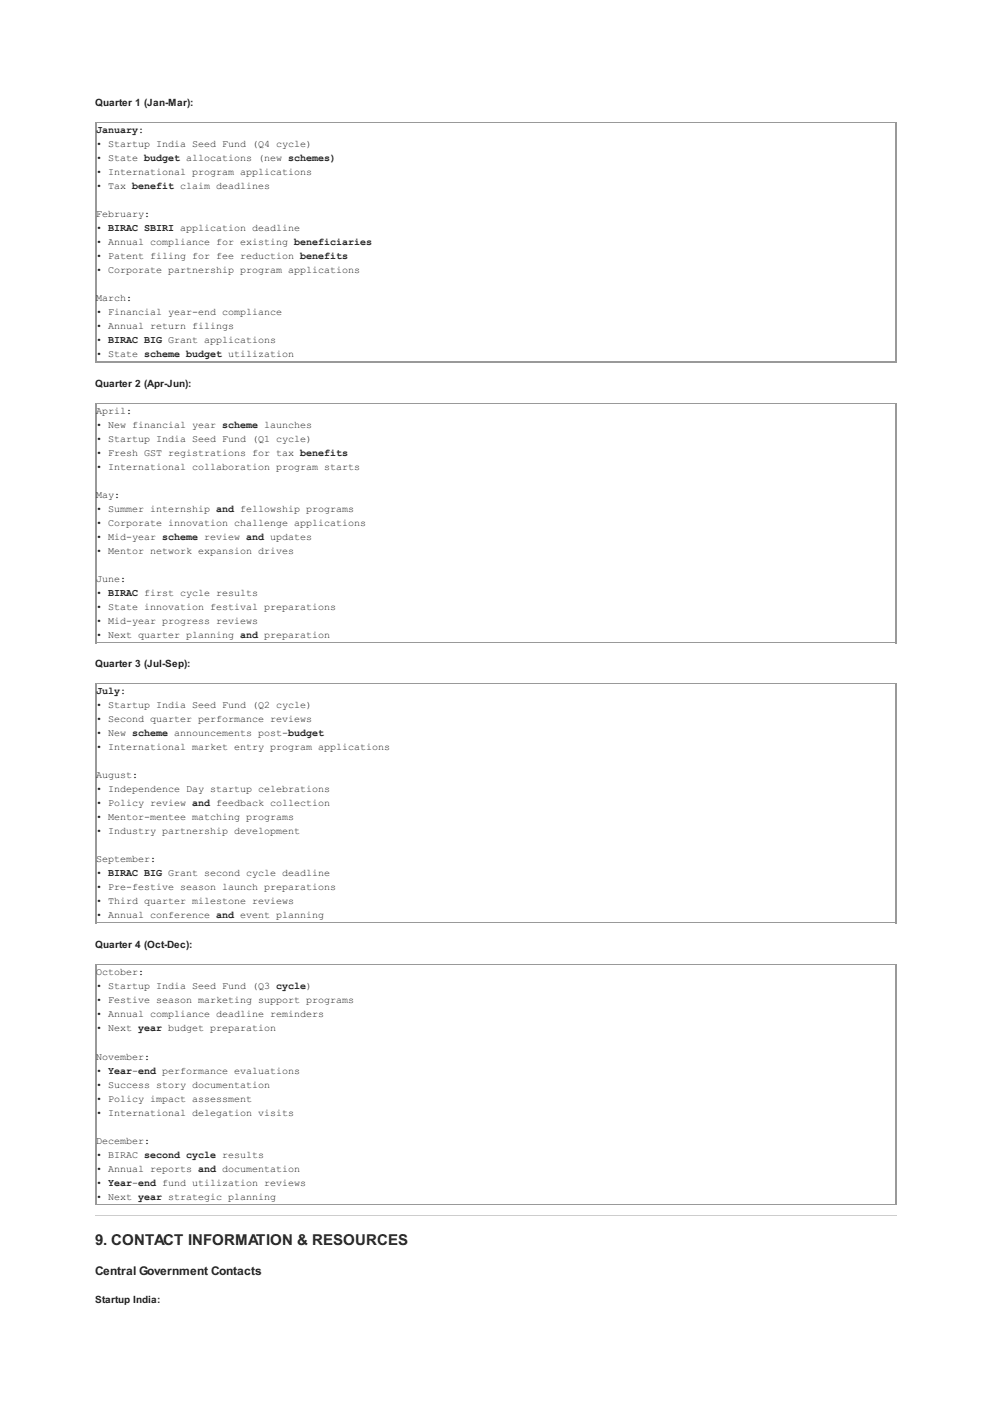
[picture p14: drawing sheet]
<svg xmlns="http://www.w3.org/2000/svg" width="210mm" height="297mm" viewBox="0 0 210 297" stroke-linecap="round" stroke-linejoin="round" font-family="sans-serif">
<defs><g id="words">
<text font-size="3.2" fill="#222" x="20.1" y="263.3">9. CONTACT INFORMATION &amp; RESOURCES</text>
<text font-size="2.5" fill="#222" x="20.1" y="269.7">Central Government Contacts</text>
<g font-size="2.1" fill="#222">
<text x="20.1" y="22.4">Quarter 1 (Jan-Mar):</text>
<text x="20.3" y="28.2">January:</text>
<text x="20.3" y="31.1">• Startup India Seed Fund (Q4 cycle)</text>
<text x="20.3" y="34.1">• State budget allocations (new schemes)</text>
<text x="20.3" y="37">• International program applications</text>
<text x="20.3" y="40">• Tax benefit claim deadlines</text>
<text x="20.3" y="45.9">February:</text>
<text x="20.3" y="48.9">• BIRAC SBIRI application deadline</text>
<text x="20.3" y="51.9">• Annual compliance for existing beneficiaries</text>
<text x="20.3" y="54.8">• Patent filing for fee reduction benefits</text>
<text x="20.3" y="57.8">• Corporate partnership program applications</text>
<text x="20.3" y="63.7">March:</text>
<text x="20.3" y="66.7">• Financial year-end compliance</text>
<text x="20.3" y="69.6">• Annual return filings</text>
<text x="20.3" y="72.6">• BIRAC BIG Grant applications</text>
<text x="20.3" y="75.6">• State scheme budget utilization</text>
<text x="20.1" y="81.9">Quarter 2 (Apr-Jun):</text>
<text x="20.3" y="87.6">April:</text>
<text x="20.3" y="90.6">• New financial year scheme launches</text>
<text x="20.3" y="93.6">• Startup India Seed Fund (Q1 cycle)</text>
<text x="20.3" y="96.5">• Fresh GST registrations for tax benefits</text>
<text x="20.3" y="99.5">• International collaboration program starts</text>
<text x="20.3" y="105.4">May:</text>
<text x="20.3" y="108.4">• Summer internship and fellowship programs</text>
<text x="20.3" y="111.3">• Corporate innovation challenge applications</text>
<text x="20.3" y="114.3">• Mid-year scheme review and updates</text>
<text x="20.3" y="117.3">• Mentor network expansion drives</text>
<text x="20.3" y="123.2">June:</text>
<text x="20.3" y="126.2">• BIRAC first cycle results</text>
<text x="20.3" y="129.1">• State innovation festival preparations</text>
<text x="20.3" y="132.1">• Mid-year progress reviews</text>
<text x="20.3" y="135">• Next quarter planning and preparation</text>
<text x="20.1" y="141.2">Quarter 3 (Jul-Sep):</text>
<text x="20.3" y="146.9">July:</text>
<text x="20.3" y="149.9">• Startup India Seed Fund (Q2 cycle)</text>
<text x="20.3" y="152.8">• Second quarter performance reviews</text>
<text x="20.3" y="155.8">• New scheme announcements post-budget</text>
<text x="20.3" y="158.7">• International market entry program applications</text>
<text x="20.3" y="164.7">August:</text>
<text x="20.3" y="167.6">• Independence Day startup celebrations</text>
<text x="20.3" y="170.6">• Policy review and feedback collection</text>
<text x="20.3" y="173.6">• Mentor-mentee matching programs</text>
<text x="20.3" y="176.5">• Industry partnership development</text>
<text x="20.3" y="182.5">September:</text>
<text x="20.3" y="185.4">• BIRAC BIG Grant second cycle deadline</text>
<text x="20.3" y="188.4">• Pre-festive season launch preparations</text>
<text x="20.3" y="191.3">• Third quarter milestone reviews</text>
<text x="20.3" y="194.3">• Annual conference and event planning</text>
<text x="20.1" y="200.7">Quarter 4 (Oct-Dec):</text>
<text x="20.3" y="206.4">October:</text>
<text x="20.3" y="209.3">• Startup India Seed Fund (Q3 cycle)</text>
<text x="20.3" y="212.3">• Festive season marketing support programs</text>
<text x="20.3" y="215.3">• Annual compliance deadline reminders</text>
<text x="20.3" y="218.2">• Next year budget preparation</text>
<text x="20.3" y="224.2">November:</text>
<text x="20.3" y="227.1">• Year-end performance evaluations</text>
<text x="20.3" y="230.1">• Success story documentation</text>
<text x="20.3" y="233">• Policy impact assessment</text>
<text x="20.3" y="236">• International delegation visits</text>
<text x="20.3" y="241.9">December:</text>
<text x="20.3" y="244.9">• BIRAC second cycle results</text>
<text x="20.3" y="247.9">• Annual reports and documentation</text>
<text x="20.3" y="250.8">• Year-end fund utilization reviews</text>
<text x="20.3" y="253.8">• Next year strategic planning</text>
<text x="20.1" y="275.6">Startup India:</text>
</g>
</g></defs>
<g fill="none" stroke="#999" stroke-width=".21">
<path d="M20.1 25.9h169.6M20.2 25.8v50.8M189.5 25.8v50.8M20.1 76.5h169.6M20.1 85.4h169.6M20.2 85.3v50.8M189.5 85.3v50.8M20.1 136h169.6M20.1 144.7h169.6M20.2 144.6v50.8M189.5 144.6v50.8M20.1 195.3h169.6"/>
<path d="M20.1 204.2h169.6M20.2 204v50.8M189.5 204v50.8M20.1 254.7h169.6"/>
</g>
<path d="M20.1 257.1h169.6" fill="none" stroke="#ccc" stroke-width=".21"/>
<use href="#words"/>
</svg>
